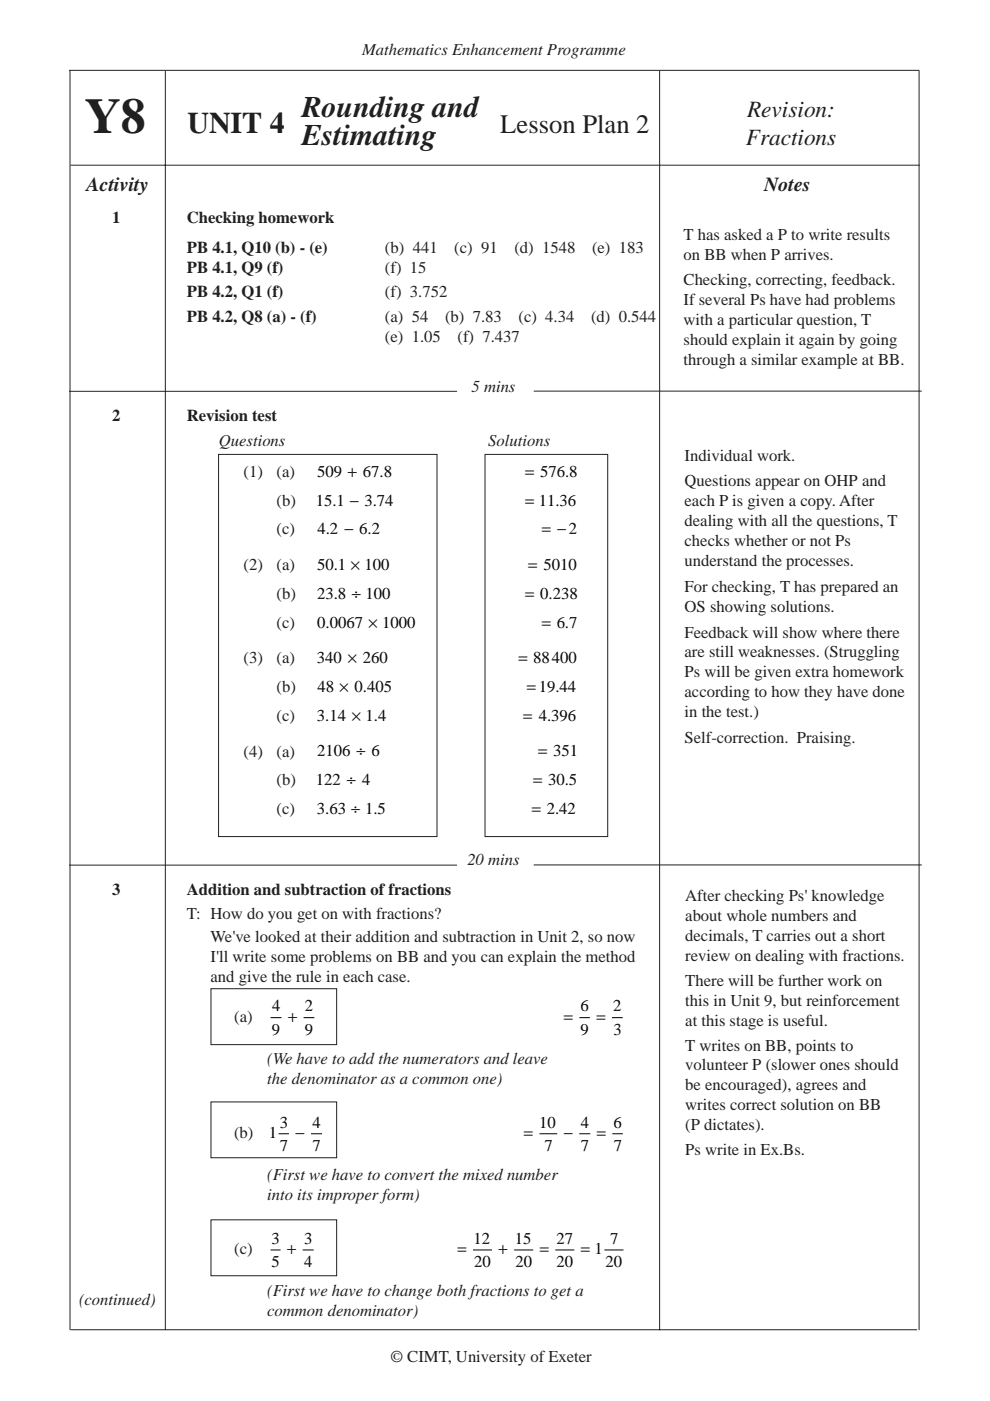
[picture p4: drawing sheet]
<svg xmlns="http://www.w3.org/2000/svg" width="210mm" height="297mm" viewBox="0 0 210 297" stroke-linecap="round" stroke-linejoin="round" font-family="sans-serif">
<defs><g id="words">
<text font-size="10.6" fill="#231f20" x="18" y="28.3">Y8</text>
<g font-size="6.3" fill="#231f20">
<text x="39.7" y="28.3">UNIT 4</text>
<text x="64" y="24.8">Rounding and</text>
<text x="64" y="30.8">Estimating</text>
</g>
<text font-size="5.6" fill="#231f20" x="106.1" y="28.3">Lesson Plan 2</text>
<g font-size="4.9" fill="#231f20">
<text x="158.4" y="24.8">Revision:</text>
<text x="158.1" y="30.7">Fractions</text>
</g>
<g font-size="4.2" fill="#231f20">
<text x="18.4" y="40.4">Activity</text>
<text x="162" y="40.4">Notes</text>
</g>
<g font-size="3.5" fill="#231f20">
<text x="76.8" y="11.6">Mathematics Enhancement Programme</text>
<text x="23.8" y="47.3">1</text>
<text x="39.6" y="47.3">Checking homework</text>
<text x="39.6" y="53.6">PB 4.1, Q10 (b) - (e)</text>
<text x="81.6" y="53.6">(b) 441</text>
<text x="96.3" y="53.6">(c) 91</text>
<text x="109.1" y="53.6">(d) 1548</text>
<text x="125.5" y="53.6">(e) 183</text>
<text x="144.9" y="50.8">T has asked a P to write results</text>
<text x="39.6" y="57.8">PB 4.1, Q9 (f)</text>
<text x="81.6" y="57.8">(f) 15</text>
<text x="144.9" y="55.1">on BB when P arrives.</text>
<text x="39.6" y="63.1">PB 4.2, Q1 (f)</text>
<text x="81.6" y="63.1">(f) 3.752</text>
<text x="144.9" y="60.5">Checking, correcting, feedback.</text>
<text x="144.9" y="64.7">If several Ps have had problems</text>
<text x="39.6" y="68.3">PB 4.2, Q8 (a) - (f)</text>
<text x="81.6" y="68.3">(a) 54</text>
<text x="94.4" y="68.3">(b) 7.83</text>
<text x="109.9" y="68.3">(c) 4.34</text>
<text x="125.3" y="68.3">(d) 0.544</text>
<text x="144.9" y="69">with a particular question, T</text>
<text x="81.6" y="72.5">(e) 1.05</text>
<text x="97" y="72.5">(f) 7.437</text>
<text x="144.9" y="73.2">should explain it again by going</text>
<text x="144.9" y="77.4">through a similar example at BB.</text>
<text x="100" y="83">5 mins</text>
<text x="23.8" y="89.2">2</text>
<text x="39.6" y="89.2">Revision test</text>
<text x="46.4" y="94.5">Questions</text>
<text x="103.5" y="94.5">Solutions</text>
<text x="51.7" y="101.1">(1)</text>
<text x="58.6" y="101.1">(a)</text>
<text x="145.1" y="97.7">Individual work.</text>
<text x="58.6" y="107.2">(b)</text>
<text x="145.1" y="103.1">Questions appear on OHP and</text>
<text x="145.1" y="107.4">each P is given a copy. After</text>
<text x="58.6" y="113.3">(c)</text>
<text x="145.1" y="111.6">dealing with all the questions, T</text>
<text x="145.1" y="115.8">checks whether or not Ps</text>
<text x="51.7" y="120.9">(2)</text>
<text x="58.6" y="120.9">(a)</text>
<text x="145.1" y="120.1">understand the processes.</text>
<text x="145.1" y="125.5">For checking, T has prepared an</text>
<text x="58.6" y="127">(b)</text>
<text x="145.1" y="129.7">OS showing solutions.</text>
<text x="58.6" y="133">(c)</text>
<text x="145.1" y="135.2">Feedback will show where there</text>
<text x="51.7" y="140.6">(3)</text>
<text x="58.6" y="140.6">(a)</text>
<text x="145.1" y="139.4">are still weaknesses. (Struggling</text>
<text x="145.1" y="143.6">Ps will be given extra homework</text>
<text x="58.6" y="146.7">(b)</text>
<text x="145.1" y="147.9">according to how they have done</text>
<text x="58.6" y="152.8">(c)</text>
<text x="145.1" y="152.1">in the test.)</text>
<text x="51.7" y="160.4">(4)</text>
<text x="58.6" y="160.4">(a)</text>
<text x="145.1" y="157.5">Self-correction. Praising.</text>
<text x="58.6" y="166.5">(b)</text>
<text x="58.6" y="172.6">(c)</text>
<text x="99.1" y="183.5">20 mins</text>
<text x="23.8" y="189.7">3</text>
<text x="39.6" y="189.7">Addition and subtraction of fractions</text>
<text x="145.3" y="191.1">After checking Ps' knowledge</text>
<text x="39.6" y="194.9">T: How do you get on with fractions?</text>
<text x="145.3" y="195.3">about whole numbers and</text>
<text x="44.6" y="199.7">We've looked at their addition and subtraction in Unit 2, so now</text>
<text x="44.6" y="203.9">I'll write some problems on BB and you can explain the method</text>
<text x="145.3" y="199.6">decimals, T carries out a short</text>
<text x="145.3" y="203.8">review on dealing with fractions.</text>
<text x="44.6" y="208.1">and give the rule in each case.</text>
<text x="145.3" y="209">There will be further work on</text>
<text x="145.3" y="213.2">this in Unit 9, but reinforcement</text>
<text x="49.6" y="216.7">(a)</text>
<text x="145.3" y="217.5">at this stage is useful.</text>
<text x="56.6" y="225.5">(We have to add the numerators and leave</text>
<text x="145.3" y="222.7">T writes on BB, points to</text>
<text x="145.3" y="227">volunteer P (slower ones should</text>
<text x="56.6" y="229.7">the denominator as a common one)</text>
<text x="145.3" y="231.2">be encouraged), agrees and</text>
<text x="145.3" y="235.4">writes correct solution on BB</text>
<text x="145.3" y="239.7">(P dictates).</text>
<text x="49.6" y="241.3">(b)</text>
<text x="145.3" y="244.9">Ps write in Ex.Bs.</text>
<text x="56.6" y="250.1">(First we have to convert the mixed number</text>
<text x="56.6" y="254.4">into its improper form)</text>
<text x="49.6" y="265.9">(c)</text>
<text x="56.6" y="274.8">(First we have to change both fractions to get a</text>
<text x="16.7" y="276.7">(continued)</text>
<text x="56.6" y="279">common denominator)</text>
<text x="82.8" y="288.8">© CIMT, University of Exeter</text>
</g>
<g font-size="3.5">
<text x="67.2" y="101.1">509 + 67 8</text>
<text x="80.5" y="101.1">.</text>
<text x="111.3" y="101.1">= 576 8</text>
<text x="119.8" y="101.1">.</text>
<text x="67" y="107.2">15 1 − 3 74</text>
<text x="70.5" y="107.2">.</text>
<text x="79" y="107.2">.</text>
<text x="111.3" y="107.2">= 11 36</text>
<text x="117.8" y="107.2">.</text>
<text x="67.3" y="113.3">4 2 − 6 2</text>
<text x="69.1" y="113.3">.</text>
<text x="77.9" y="113.3">.</text>
<text x="114.9" y="113.3">= −2</text>
<text x="67.2" y="120.9">50 1 × 100</text>
<text x="70.8" y="120.9">.</text>
<text x="112" y="120.9">= 5010</text>
<text x="67.2" y="127">23 8 ÷ 100</text>
<text x="70.8" y="127">.</text>
<text x="111.3" y="127">= 0 238</text>
<text x="116.3" y="127">.</text>
<text x="67.3" y="133.1">0 0067 × 1000</text>
<text x="69" y="133.1">.</text>
<text x="114.9" y="133.1">= 6 7</text>
<text x="119.8" y="133.1">.</text>
<text x="67.2" y="140.6">340 × 260</text>
<text x="109.9" y="140.6">= 88400</text>
<text x="67.3" y="146.7">48 × 0 405</text>
<text x="77" y="146.7">.</text>
<text x="111.7" y="146.7">= 19 44</text>
<text x="117.8" y="146.7">.</text>
<text x="67.2" y="152.8">3 14 × 1 4</text>
<text x="69" y="152.8">.</text>
<text x="79.3" y="152.8">.</text>
<text x="111" y="152.8">= 4 396</text>
<text x="116" y="152.8">.</text>
<text x="67.2" y="160.4">2106 ÷ 6</text>
<text x="114.1" y="160.4">= 351</text>
<text x="67" y="166.5">122 ÷ 4</text>
<text x="113.1" y="166.5">= 30 5</text>
<text x="119.8" y="166.5">.</text>
<text x="67.2" y="172.6">3 63 ÷ 1 5</text>
<text x="69" y="172.6">.</text>
<text x="79.2" y="172.6">.</text>
<text x="112.7" y="172.6">= 2 42</text>
<text x="117.7" y="172.6">.</text>
<text x="57.7" y="214.4">4</text>
<text x="64.6" y="214.4">2</text>
<text x="123.1" y="214.4">6</text>
<text x="130" y="214.4">2</text>
<text x="57.7" y="219.4">9</text>
<text x="61.1" y="216.7">+</text>
<text x="64.7" y="219.4">9</text>
<text x="119.6" y="216.7">=</text>
<text x="123.1" y="219.4">9</text>
<text x="126.5" y="216.7">=</text>
<text x="130.1" y="219.4">3</text>
<text x="59.3" y="239.1">3</text>
<text x="66.3" y="239.1">4</text>
<text x="114.3" y="239.1">10</text>
<text x="123.1" y="239.1">4</text>
<text x="130.1" y="239.1">6</text>
<text x="57" y="241.3">1</text>
<text x="59.3" y="244">7</text>
<text x="62.6" y="241.3">−</text>
<text x="66.3" y="244">7</text>
<text x="111.1" y="241.3">=</text>
<text x="115.4" y="244">7</text>
<text x="119.5" y="241.3">−</text>
<text x="123.2" y="244">7</text>
<text x="126.5" y="241.3">=</text>
<text x="130.1" y="244">7</text>
<text x="57.6" y="263.7">3</text>
<text x="64.5" y="263.7">3</text>
<text x="100.4" y="263.7">12</text>
<text x="109.2" y="263.7">15</text>
<text x="118" y="263.7">27</text>
<text x="129.4" y="263.7">7</text>
<text x="57.6" y="268.6">5</text>
<text x="60.9" y="265.9">+</text>
<text x="64.5" y="268.6">4</text>
<text x="97" y="265.9">=</text>
<text x="100.5" y="268.6">20</text>
<text x="105.7" y="265.9">+</text>
<text x="109.3" y="268.6">20</text>
<text x="114.4" y="265.9">=</text>
<text x="118" y="268.6">20</text>
<text x="123.1" y="265.9">= 1</text>
<text x="128.4" y="268.6">20</text>
</g>
</g></defs>
<g fill="none" stroke="#231f20" stroke-width=".21">
<path d="M14.6 14.9h180.4M14.8 15v267M35.1 15v267M139.9 15v267M194.9 15v267M15 35h180M14.6 83h82.3M46.3 96.3h46.4v81.1h-46.4zM102.8 96.3h26v81.1h-26zM113.2 82.9h82.2M14.6 183.4h82.3M113.2 183.4h82.2"/>
<path d="M44.7 209.6h26.7v11.9h-26.7zM44.7 233.6h26.7v11.9h-26.7zM44.7 258.6h26.7v11.9h-26.7zM15 281.9h179.4"/>
</g>
<g fill="none" stroke="#000" stroke-width=".21">
<path d="M57.4 215.8h2.3M64.4 215.8h2.3M122.8 215.8h2.3M129.7 215.8h2.3M59.1 240.4h2.2M65.9 240.4h2.4M114.4 240.4h3.7M122.8 240.4h2.4M129.8 240.4h2.3M57.4 265h2.1M64.2 265h2.3M100.3 265h4"/>
<path d="M109 265h4.1M117.7 265h4.1M128.2 265h4"/>
</g>
<use href="#words"/>
</svg>
